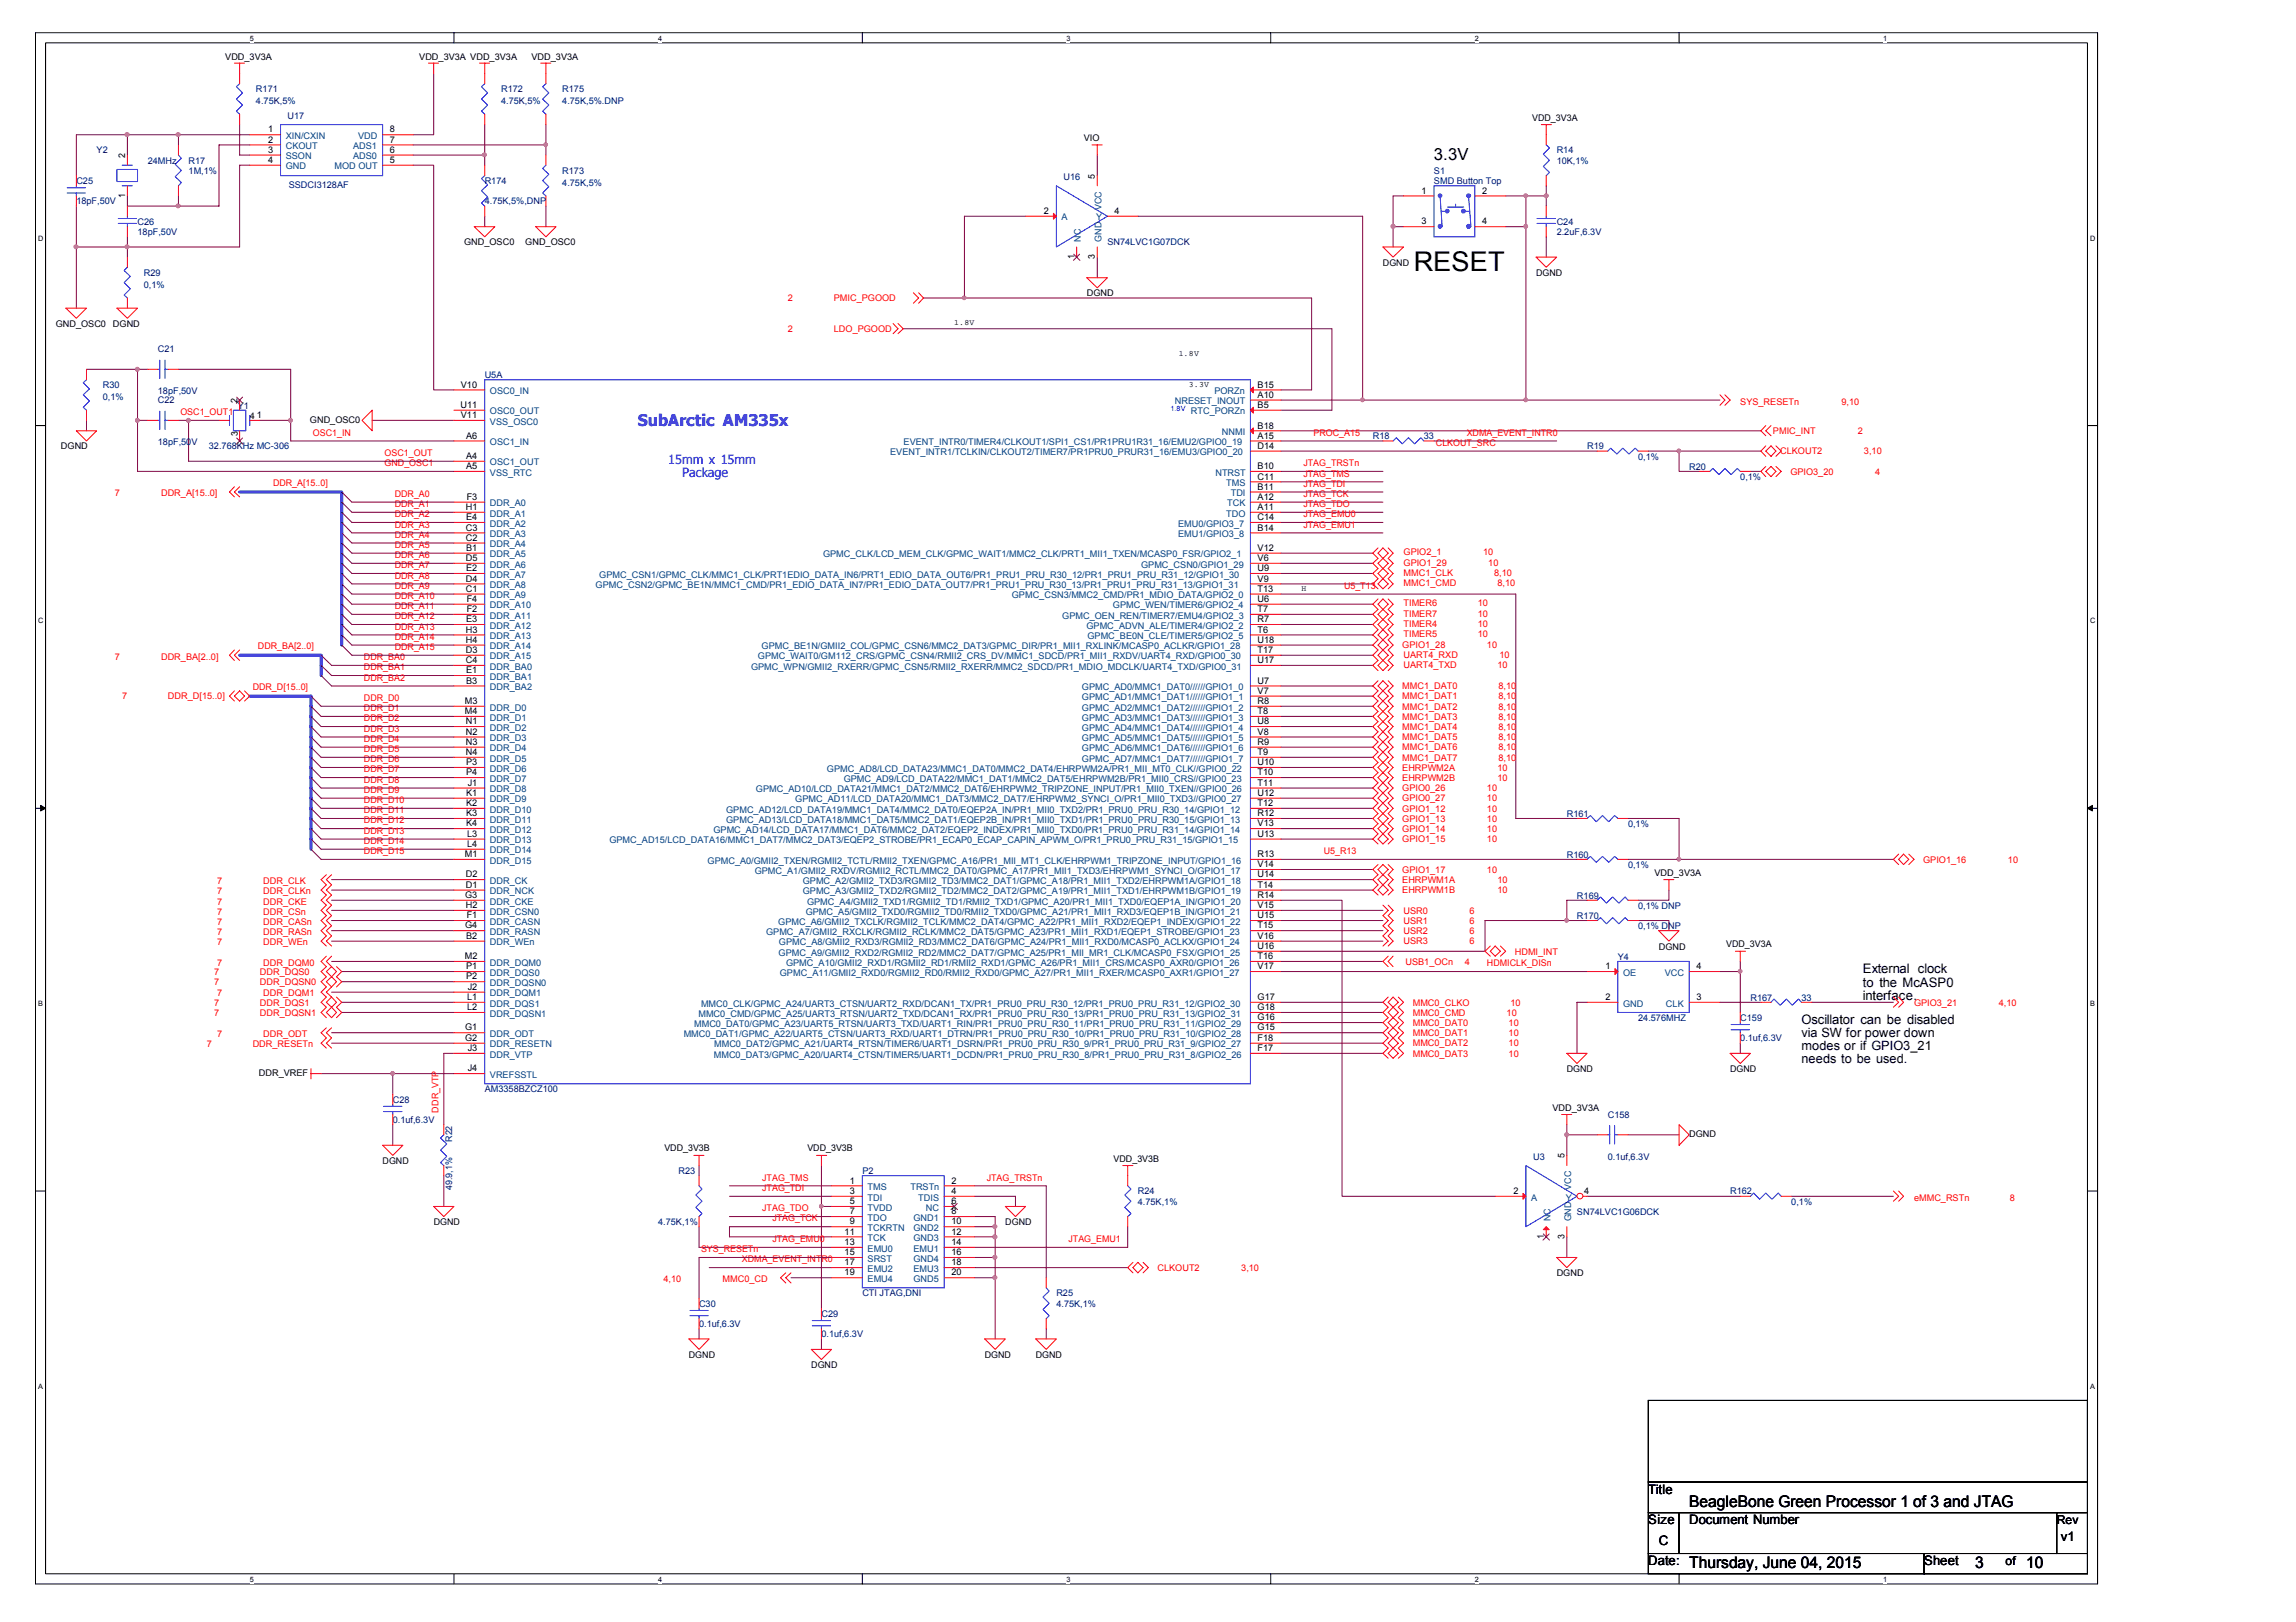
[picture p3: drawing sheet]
<svg xmlns="http://www.w3.org/2000/svg" width="297mm" height="210mm" viewBox="0 0 297 210" stroke-linecap="round" stroke-linejoin="round" font-family="sans-serif">
<defs><g id="words">
<text font-size="3.5" x="182.9" y="35.1">RESET</text>
<text font-size="2.2" x="185.5" y="20.7">3.3V</text>
<text font-size="2.1" fill="#00f" x="82.5" y="55.2">SubArctic AM335x</text>
<g font-size="2.1">
<text x="218.5" y="195">BeagleBone Green Processor 1 of 3 and JTAG</text>
<text x="218.5" y="202.9">Thursday, June 04, 2015</text>
<text x="255.5" y="202.9">3</text>
<text x="262.1" y="202.9">10</text>
</g>
<g font-size="1.7" fill="#00f">
<text x="86.5" y="60">15mm x 15mm</text>
<text x="88.2" y="61.7">Package</text>
</g>
<g font-size="1.7">
<text x="241" y="125.9">External clock</text>
<text x="241" y="127.7">to the McASP0</text>
<text x="241" y="129.4">interface.</text>
<text x="233.1" y="134.2">via SW for power down</text>
<text x="233.1" y="135.9">modes or if GPIO3_21</text>
<text x="233.1" y="137.6">needs to be used.</text>
<text x="233.1" y="132.5">Oscillator can be disabled</text>
<text x="213.2" y="193.3">Title</text>
<text x="213.2" y="197.3">Size</text>
<text x="218.5" y="197.3">Document Number</text>
<text x="213.2" y="202.6">Date:</text>
<text x="214.6" y="199.9">C</text>
<text x="248.9" y="202.6">Sheet</text>
<text x="266.6" y="199.4">v1</text>
</g>
<g font-size="1.6">
<text x="266.1" y="197.2">Rev</text>
<text x="259.5" y="202.5">of</text>
</g>
<g font-size="1.2">
<text x="29.1" y="7.7">VDD_3V3A</text>
<text x="54.2" y="7.7">VDD_3V3A VDD_3V3A</text>
<text x="68.8" y="7.7">VDD_3V3A</text>
<text x="34.7" y="17.1">1</text>
<text x="50.4" y="17.1">8</text>
<text x="198.2" y="15.6">VDD_3V3A</text>
<text x="16.2" y="20.4" transform="rotate(-90 16.2 20.4)">2</text>
<text x="34.7" y="18.5">2</text>
<text x="34.7" y="19.8">3</text>
<text x="34.7" y="21.1">4</text>
<text x="50.4" y="21.1">5</text>
<text x="50.4" y="19.8">6</text>
<text x="50.4" y="18.5">7</text>
<text x="140.2" y="18.3">VIO</text>
<text x="141.7" y="23.1" transform="rotate(-90 141.7 23.1)">5</text>
<text x="16.2" y="25.6" transform="rotate(-90 16.2 25.6)">1</text>
<text x="135.1" y="27.7">2</text>
<text x="144.2" y="27.7">4</text>
<text x="183.9" y="25.1">1</text>
<text x="183.9" y="29">3</text>
<text x="191.7" y="25.1">2</text>
<text x="191.7" y="29">4</text>
<text x="60" y="31.7">GND_OSC0</text>
<text x="68" y="31.7">GND_OSC0</text>
<text x="139" y="33.5" transform="rotate(-90 139 33.5)">1</text>
<text x="141.7" y="33.5" transform="rotate(-90 141.7 33.5)">3</text>
<text x="178.9" y="34.4">DGND</text>
<text x="198.7" y="35.7">DGND</text>
<text x="140.6" y="38.4">DGND</text>
<text x="7.2" y="42.3">GND_OSC0</text>
<text x="14.6" y="42.3">DGND</text>
<text x="30.7" y="52.2" transform="rotate(-90 30.7 52.2)">2</text>
<text x="59.6" y="52.8">U11</text>
<text x="59.6" y="50.2">V10</text>
<text x="162.7" y="51.5">A10</text>
<text x="162.7" y="50.2">B15</text>
<text x="162.7" y="52.8">B5</text>
<text x="7.9" y="58.2">DGND</text>
<text x="30.8" y="56.4" transform="rotate(-90 30.8 56.4)">3</text>
<text x="32.3" y="54.2">4</text>
<text x="33.2" y="54.1">1</text>
<text x="40.1" y="54.7">GND_OSC0</text>
<text x="59.6" y="54.1">V11</text>
<text x="60.3" y="56.8">A6</text>
<text x="60.3" y="59.4">A4</text>
<text x="162.7" y="58.1">D14</text>
<text x="162.7" y="56.8">A15</text>
<text x="162.7" y="55.5">B18</text>
<text x="60.3" y="66">H1</text>
<text x="60.3" y="60.7">A5</text>
<text x="60.4" y="64.7">F3</text>
<text x="162.7" y="63.4">B11</text>
<text x="162.7" y="62.1">C11</text>
<text x="162.7" y="64.7">A12</text>
<text x="162.7" y="66">A11</text>
<text x="162.7" y="60.7">B10</text>
<text x="60.3" y="68.7">C3</text>
<text x="60.3" y="70">C2</text>
<text x="60.3" y="67.3">E4</text>
<text x="60.3" y="71.3">B1</text>
<text x="162.7" y="71.3">V12</text>
<text x="162.7" y="67.3">C14</text>
<text x="162.7" y="68.7">B14</text>
<text x="60.3" y="72.6">D5</text>
<text x="60.3" y="75.3">D4</text>
<text x="60.3" y="76.6">C1</text>
<text x="60.3" y="73.9">E2</text>
<text x="60.4" y="77.9">F4</text>
<text x="162.7" y="75.3">V9</text>
<text x="162.7" y="73.9">U9</text>
<text x="162.7" y="76.6">T13</text>
<text x="162.7" y="72.6">V6</text>
<text x="162.7" y="77.9">U6</text>
<text x="60.3" y="81.9">H3</text>
<text x="60.3" y="83.2">H4</text>
<text x="60.3" y="80.5">E3</text>
<text x="60.4" y="79.2">F2</text>
<text x="162.7" y="83.2">U18</text>
<text x="162.7" y="81.9">T6</text>
<text x="162.7" y="80.5">R7</text>
<text x="162.7" y="79.2">T7</text>
<text x="60.3" y="85.8">C4</text>
<text x="60.3" y="84.5">D3</text>
<text x="60.3" y="87.1">E1</text>
<text x="60.3" y="88.5">B3</text>
<text x="162.7" y="85.8">U17</text>
<text x="162.7" y="84.5">T17</text>
<text x="162.7" y="88.5">U7</text>
<text x="162.7" y="89.8">V7</text>
<text x="60.1" y="91.1">M3</text>
<text x="60.1" y="92.4">M4</text>
<text x="60.3" y="93.7">N1</text>
<text x="60.3" y="95.1">N2</text>
<text x="162.7" y="91.1">R8</text>
<text x="162.7" y="92.4">T8</text>
<text x="162.7" y="93.7">U8</text>
<text x="162.7" y="95.1">V8</text>
<text x="60.3" y="96.4">N3</text>
<text x="60.3" y="97.7">N4</text>
<text x="60.3" y="99">P3</text>
<text x="60.3" y="100.3">P4</text>
<text x="60.5" y="101.7">J1</text>
<text x="162.7" y="99">U10</text>
<text x="162.7" y="101.7">T11</text>
<text x="162.7" y="100.3">T10</text>
<text x="162.7" y="96.4">R9</text>
<text x="162.7" y="97.7">T9</text>
<text x="60.3" y="103">K1</text>
<text x="60.3" y="104.3">K2</text>
<text x="60.3" y="105.6">K3</text>
<text x="60.3" y="106.9">K4</text>
<text x="162.7" y="106.9">V13</text>
<text x="162.7" y="104.3">T12</text>
<text x="162.7" y="105.6">R12</text>
<text x="162.7" y="103">U12</text>
<text x="60.1" y="110.9">M1</text>
<text x="60.3" y="113.5">D2</text>
<text x="60.4" y="108.3">L3</text>
<text x="60.4" y="109.6">L4</text>
<text x="162.7" y="110.9">R13</text>
<text x="162.7" y="108.3">U13</text>
<text x="162.7" y="112.2">V14</text>
<text x="162.7" y="113.5">U14</text>
<text x="214.1" y="113.4">VDD_3V3A</text>
<text x="60.2" y="116.2">G3</text>
<text x="60.3" y="114.9">D1</text>
<text x="60.3" y="117.5">H2</text>
<text x="60.4" y="118.8">F1</text>
<text x="162.7" y="117.5">V15</text>
<text x="162.7" y="118.8">U15</text>
<text x="162.7" y="114.9">T14</text>
<text x="162.7" y="116.2">R14</text>
<text x="60.1" y="124.1">M2</text>
<text x="60.2" y="120.1">G4</text>
<text x="60.3" y="121.5">B2</text>
<text x="60.3" y="125.4">P1</text>
<text x="162.7" y="122.8">U16</text>
<text x="162.7" y="121.5">V16</text>
<text x="162.7" y="125.4">V17</text>
<text x="162.7" y="120.1">T15</text>
<text x="162.7" y="124.1">T16</text>
<text x="207.7" y="125.4">1</text>
<text x="214.6" y="122.9">DGND</text>
<text x="219.5" y="125.4">4</text>
<text x="223.3" y="122.6">VDD_3V3A</text>
<text x="60.3" y="126.7">P2</text>
<text x="60.4" y="129.4">L1</text>
<text x="60.4" y="130.7">L2</text>
<text x="60.5" y="128.1">J2</text>
<text x="162.7" y="130.7">G18</text>
<text x="162.7" y="129.4">G17</text>
<text x="207.7" y="129.4">2</text>
<text x="219.5" y="129.4">3</text>
<text x="60.2" y="133.3">G1</text>
<text x="60.2" y="134.7">G2</text>
<text x="60.5" y="136">J3</text>
<text x="162.7" y="136">F17</text>
<text x="162.7" y="133.3">G15</text>
<text x="162.7" y="134.7">F18</text>
<text x="162.7" y="132">G16</text>
<text x="33.5" y="139.2">DDR_VREF</text>
<text x="60.5" y="138.6">J4</text>
<text x="200.8" y="143.8">VDD_3V3A</text>
<text x="202.7" y="138.7">DGND</text>
<text x="223.8" y="138.7">DGND</text>
<text x="86" y="149">VDD_3V3B</text>
<text x="104.5" y="149">VDD_3V3B</text>
<text x="202.4" y="149.9" transform="rotate(-90 202.4 149.9)">5</text>
<text x="218.5" y="147.2">DGND</text>
<text x="49.5" y="150.6">DGND</text>
<text x="110" y="153.2">1</text>
<text x="110" y="154.5">3</text>
<text x="110" y="155.8">5</text>
<text x="123.1" y="153.2">2</text>
<text x="123.1" y="154.5">4</text>
<text x="123.1" y="155.8">6</text>
<text x="144.1" y="150.4">VDD_3V3B</text>
<text x="195.8" y="154.5">2</text>
<text x="204.9" y="154.5">4</text>
<text x="56.1" y="158.5">DGND</text>
<text x="109.3" y="159.8">11</text>
<text x="109.3" y="161.1">13</text>
<text x="110" y="157.1">7</text>
<text x="110" y="158.5">9</text>
<text x="123.1" y="157.1">8</text>
<text x="123.1" y="158.5">10</text>
<text x="123.1" y="159.8">12</text>
<text x="123.1" y="161.1">14</text>
<text x="130.1" y="158.5">DGND</text>
<text x="199.7" y="160.3" transform="rotate(-90 199.7 160.3)">1</text>
<text x="202.4" y="160.3" transform="rotate(-90 202.4 160.3)">3</text>
<text x="109.3" y="162.4">15</text>
<text x="109.3" y="163.7">17</text>
<text x="109.3" y="165.1">19</text>
<text x="123.1" y="162.4">16</text>
<text x="123.1" y="163.7">18</text>
<text x="123.1" y="165.1">20</text>
<text x="201.4" y="165.1">DGND</text>
<text x="89.1" y="175.7">DGND</text>
<text x="105" y="177">DGND</text>
<text x="127.4" y="175.7">DGND</text>
<text x="134" y="175.7">DGND</text>
</g>
<g font-size="1.2" fill="#000080">
<text x="33.1" y="11.9">R171</text>
<text x="64.8" y="11.9">R172</text>
<text x="72.7" y="11.9">R175</text>
<text x="33.1" y="13.5">4.75K,5%</text>
<text x="37.2" y="15.4">U17</text>
<text x="64.8" y="13.5">4.75K,5%</text>
<text x="72.7" y="13.5">4.75K,5%.DNP</text>
<text x="9.9" y="23.8">C25</text>
<text x="12.5" y="19.9">Y2</text>
<text x="19.1" y="21.2">24MHz</text>
<text x="24.4" y="21.2">R17</text>
<text x="24.4" y="22.5">1M,1%</text>
<text x="62.7" y="23.8">R174</text>
<text x="72.7" y="22.5">R173</text>
<text x="137.6" y="23.3">U16</text>
<text x="185.5" y="22.5">S1</text>
<text x="185.5" y="23.8">SMD Button Top</text>
<text x="201.4" y="19.9">R14</text>
<text x="201.4" y="21.2">10K,1%</text>
<text x="9.9" y="26.5">18pF,50V</text>
<text x="17.8" y="29.1">C26</text>
<text x="37.4" y="24.3">SSDCI3128AF</text>
<text x="62.7" y="26.5">4.75K,5%,DNP</text>
<text x="72.7" y="24.1">4.75K,5%</text>
<text x="201.4" y="29.1">C24</text>
<text x="17.8" y="30.4">18pF,50V</text>
<text x="18.6" y="35.7">R29</text>
<text x="143.3" y="31.7">SN74LVC1G07DCK</text>
<text x="201.4" y="30.4">2.2uF,6.3V</text>
<text x="18.6" y="37.3">0,1%</text>
<text x="20.4" y="45.6">C21</text>
<text x="13.3" y="50.2">R30</text>
<text x="13.3" y="51.8">0,1%</text>
<text x="20.4" y="52.2">C22</text>
<text x="20.4" y="51">18pF,50V</text>
<text x="30.7" y="52.9">Y1</text>
<text x="62.7" y="48.9">U5A</text>
<text x="20.4" y="57.6">18pF,50V</text>
<text x="27" y="58.2">32.768KHz MC-306</text>
<text x="177.6" y="56.9">R18</text>
<text x="184.2" y="56.9">33</text>
<text x="205.3" y="58.2">R19</text>
<text x="211.9" y="59.5">0,1%</text>
<text x="218.5" y="60.8">R20</text>
<text x="225.1" y="62.1">0,1%</text>
<text x="202.7" y="105.7">R161</text>
<text x="210.6" y="107">0,1%</text>
<text x="202.7" y="111">R160</text>
<text x="210.6" y="112.3">0,1%</text>
<text x="204" y="116.3">R169</text>
<text x="204" y="118.9">R170</text>
<text x="211.9" y="117.6">0,1% DNP</text>
<text x="209.3" y="124.2">Y4</text>
<text x="211.9" y="120.2">0,1% DNP</text>
<text x="226.5" y="129.5">R167</text>
<text x="233.1" y="129.5">33</text>
<text x="211.9" y="132.1">24.576MHZ</text>
<text x="225.1" y="132.1">C159</text>
<text x="225.1" y="134.7">0.1uf,6.3V</text>
<text x="50.8" y="142.7">C28</text>
<text x="62.7" y="141.4">AM3358BZCZ100</text>
<text x="50.8" y="145.3">0.1uf,6.3V</text>
<text x="58.5" y="147.8" transform="rotate(-90 58.5 147.8)">R22</text>
<text x="208" y="144.7">C158</text>
<text x="58.5" y="154" transform="rotate(-90 58.5 154)">49.9,1%</text>
<text x="87.8" y="151.9">R23</text>
<text x="111.6" y="151.9">P2</text>
<text x="147.2" y="154.6">R24</text>
<text x="147.2" y="155.9">4.75K,1%</text>
<text x="198.3" y="150.1">U3</text>
<text x="208" y="150.1">0.1uf,6.3V</text>
<text x="223.8" y="154.6">R162</text>
<text x="231.7" y="155.9">0,1%</text>
<text x="85.1" y="158.5">4.75K,1%</text>
<text x="204" y="157.2">SN74LVC1G06DCK</text>
<text x="111.6" y="167.8">CTI JTAG,DNI</text>
<text x="136.7" y="167.8">R25</text>
<text x="90.4" y="169.1">C30</text>
<text x="90.4" y="171.7">0.1uf,6.3V</text>
<text x="106.3" y="170.4">C29</text>
<text x="106.3" y="173.1">0.1uf,6.3V</text>
<text x="136.7" y="169.1">4.75K,1%</text>
</g>
<g font-size="1.2" fill="#004080">
<text x="37" y="18">XIN/CXIN</text>
<text x="46.3" y="18">VDD</text>
<text x="37" y="19.3">CKOUT</text>
<text x="37" y="20.6">SSON</text>
<text x="37" y="21.9">GND</text>
<text x="43.3" y="21.9">MOD OUT</text>
<text x="45.7" y="20.6">ADS0</text>
<text x="45.7" y="19.3">ADS1</text>
<text x="137.3" y="28.5">A</text>
<text x="141.8" y="28.5">Y</text>
<text x="142.5" y="27.2" transform="rotate(-90 142.5 27.2)">VCC</text>
<text x="139.8" y="31.3" transform="rotate(-90 139.8 31.3)">NC</text>
<text x="142.5" y="31.3" transform="rotate(-90 142.5 31.3)">GND</text>
<text x="63.4" y="51">OSC0_IN</text>
<text x="63.4" y="53.6">OSC0_OUT</text>
<text x="152" y="52.3">NRESET_INOUT</text>
<text x="154.1" y="53.6">RTC_PORZn</text>
<text x="157.1" y="51">PORZn</text>
<text x="63.4" y="57.6">OSC1_IN</text>
<text x="63.4" y="54.9">VSS_OSC0</text>
<text x="115.2" y="58.9">EVENT_INTR1/TCLKIN/CLKOUT2/TIMER7/PR1PRU0_PRUR31_16/EMU3/GPIO0_20</text>
<text x="116.9" y="57.6">EVENT_INTR0/TIMER4/CLKOUT1/SPI1_CS1/PR1PRU1R31_16/EMU2/GPIO0_19</text>
<text x="158.1" y="56.3">NNMI</text>
<text x="63.4" y="60.2">OSC1_OUT</text>
<text x="63.4" y="65.5">DDR_A0</text>
<text x="63.4" y="61.6">VSS_RTC</text>
<text x="157.2" y="61.6">NTRST</text>
<text x="158.6" y="62.9">TMS</text>
<text x="158.8" y="65.5">TCK</text>
<text x="159.2" y="64.2">TDI</text>
<text x="63.4" y="66.8">DDR_A1</text>
<text x="63.4" y="68.2">DDR_A2</text>
<text x="63.4" y="69.5">DDR_A3</text>
<text x="63.4" y="70.8">DDR_A4</text>
<text x="152.4" y="68.2">EMU0/GPIO3_7</text>
<text x="152.4" y="69.5">EMU1/GPIO3_8</text>
<text x="158.6" y="66.8">TDO</text>
<text x="63.4" y="72.1">DDR_A5</text>
<text x="63.4" y="73.4">DDR_A6</text>
<text x="63.4" y="74.8">DDR_A7</text>
<text x="63.4" y="76.1">DDR_A8</text>
<text x="63.4" y="77.4">DDR_A9</text>
<text x="77.1" y="76.1">GPMC_CSN2/GPMC_BE1N/MMC1_CMD/PR1_EDIO_DATA_IN7/PR1_EDIO_DATA_OUT7/PR1_PRU1_PRU_R30_13/PR1_PRU1_PRU_R31_13/GPIO1_31</text>
<text x="77.5" y="74.8">GPMC_CSN1/GPMC_CLK/MMC1_CLK/PRT1EDIO_DATA_IN6/PRT1_EDIO_DATA_OUT6/PR1_PRU1_PRU_R30_12/PR1_PRU1_PRU_R31_12/GPIO1_30</text>
<text x="106.5" y="72.1">GPMC_CLK/LCD_MEM_CLK/GPMC_WAIT1/MMC2_CLK/PRT1_MII1_TXEN/MCASP0_FSR/GPIO2_1</text>
<text x="130.9" y="77.4">GPMC_CSN3/MMC2_CMD/PR1_MDIO_DATA/GPIO2_0</text>
<text x="147.6" y="73.4">GPMC_CSN0/GPIO1_29</text>
<text x="63.4" y="78.7">DDR_A10</text>
<text x="63.4" y="80.1">DDR_A11</text>
<text x="63.4" y="81.4">DDR_A12</text>
<text x="63.4" y="82.7">DDR_A13</text>
<text x="137.4" y="80.1">GPMC_OEN_REN/TIMER7/EMU4/GPIO2_3</text>
<text x="140.6" y="81.4">GPMC_ADVN_ALE/TIMER4/GPIO2_2</text>
<text x="140.7" y="82.7">GPMC_BE0N_CLE/TIMER5/GPIO2_5</text>
<text x="144" y="78.7">GPMC_WEN/TIMER6/GPIO2_4</text>
<text x="63.4" y="84">DDR_A14</text>
<text x="63.4" y="86.7">DDR_BA0</text>
<text x="63.4" y="88">DDR_BA1</text>
<text x="63.4" y="89.3">DDR_BA2</text>
<text x="63.4" y="85.3">DDR_A15</text>
<text x="97.2" y="86.7">GPMC_WPN/GMII2_RXERR/GPMC_CSN5/RMII2_RXERR/MMC2_SDCD/PR1_MDIO_MDCLK/UART4_TXD/GPIO0_31</text>
<text x="98.1" y="85.3">GPMC_WAIT0/GM112_CRS/GPMC_CSN4/RMII2_CRS_DV/MMC1_SDCD/PR1_MII1_RXDV/UART4_RXD/GPIO0_30</text>
<text x="98.5" y="84">GPMC_BE1N/GMII2_COL/GPMC_CSN6/MMC2_DAT3/GPMC_DIR/PR1_MII1_RXLINK/MCASP0_ACLKR/GPIO1_28</text>
<text x="140" y="89.3">GPMC_AD0/MMC1_DAT0//////GPIO1_0</text>
<text x="63.4" y="91.9">DDR_D0</text>
<text x="63.4" y="93.3">DDR_D1</text>
<text x="63.4" y="94.6">DDR_D2</text>
<text x="63.4" y="95.9">DDR_D3</text>
<text x="140" y="90.6">GPMC_AD1/MMC1_DAT1//////GPIO1_1</text>
<text x="140" y="91.9">GPMC_AD2/MMC1_DAT2//////GPIO1_2</text>
<text x="140" y="93.3">GPMC_AD3/MMC1_DAT3//////GPIO1_3</text>
<text x="140" y="94.6">GPMC_AD4/MMC1_DAT4//////GPIO1_4</text>
<text x="140" y="95.9">GPMC_AD5/MMC1_DAT5//////GPIO1_5</text>
<text x="63.4" y="97.2">DDR_D4</text>
<text x="63.4" y="98.6">DDR_D5</text>
<text x="63.4" y="99.9">DDR_D6</text>
<text x="63.4" y="101.2">DDR_D7</text>
<text x="107" y="99.9">GPMC_AD8/LCD_DATA23/MMC1_DAT0/MMC2_DAT4/EHRPWM2A/PR1_MII_MT0_CLK//GPIO0_22</text>
<text x="109.1" y="101.2">GPMC_AD9/LCD_DATA22/MMC1_DAT1/MMC2_DAT5/EHRPWM2B/PR1_MII0_CRS//GPIO0_23</text>
<text x="140" y="97.2">GPMC_AD6/MMC1_DAT6//////GPIO1_6</text>
<text x="140" y="98.6">GPMC_AD7/MMC1_DAT7//////GPIO1_7</text>
<text x="63.4" y="102.5">DDR_D8</text>
<text x="63.4" y="103.8">DDR_D9</text>
<text x="63.4" y="105.2">DDR_D10</text>
<text x="63.4" y="106.5">DDR_D11</text>
<text x="63.4" y="107.8">DDR_D12</text>
<text x="92.3" y="107.8">GPMC_AD14/LCD_DATA17/MMC1_DAT6/MMC2_DAT2/EQEP2_INDEX/PR1_MII0_TXD0/PR1_PRU0_PRU_R31_14/GPIO1_14</text>
<text x="94" y="105.2">GPMC_AD12/LCD_DATA19/MMC1_DAT4/MMC2_DAT0/EQEP2A_IN/PR1_MII0_TXD2/PR1_PRU0_PRU_R30_14/GPIO1_12</text>
<text x="94" y="106.5">GPMC_AD13/LCD_DATA18/MMC1_DAT5/MMC2_DAT1/EQEP2B_IN/PR1_MII0_TXD1/PR1_PRU0_PRU_R30_15/GPIO1_13</text>
<text x="97.8" y="102.5">GPMC_AD10/LCD_DATA21/MMC1_DAT2/MMC2_DAT6/EHRPWM2_TRIPZONE_INPUT/PR1_MII0_TXEN//GPIO0_26</text>
<text x="102.9" y="103.8">GPMC_AD11/LCD_DATA20/MMC1_DAT3/MMC2_DAT7/EHRPWM2_SYNCI_O/PR1_MII0_TXD3//GPIO0_27</text>
<text x="63.4" y="109.1">DDR_D13</text>
<text x="63.4" y="110.4">DDR_D14</text>
<text x="63.4" y="111.8">DDR_D15</text>
<text x="78.8" y="109.1">GPMC_AD15/LCD_DATA16/MMC1_DAT7/MMC2_DAT3/EQEP2_STROBE/PR1_ECAP0_ECAP_CAPIN_APWM_O/PR1_PRU0_PRU_R31_15/GPIO1_15</text>
<text x="91.5" y="111.8">GPMC_A0/GMII2_TXEN/RGMII2_TCTL/RMII2_TXEN/GPMC_A16/PR1_MII_MT1_CLK/EHRPWM1_TRIPZONE_INPUT/GPIO1_16</text>
<text x="97.6" y="113.1">GPMC_A1/GMII2_RXDV/RGMII2_RCTL/MMC2_DAT0/GPMC_A17/PR1_MII1_TXD3/EHRPWM1_SYNCI_O/GPIO1_17</text>
<text x="63.4" y="114.4">DDR_CK</text>
<text x="63.4" y="115.7">DDR_NCK</text>
<text x="63.4" y="118.4">DDR_CSN0</text>
<text x="63.4" y="119.7">DDR_CASN</text>
<text x="63.4" y="117.1">DDR_CKE</text>
<text x="100.7" y="119.7">GPMC_A6/GMII2_TXCLK/RGMII2_TCLK/MMC2_DAT4/GPMC_A22/PR1_MII1_RXD2/EQEP1_INDEX/GPIO1_22</text>
<text x="103.9" y="114.4">GPMC_A2/GMII2_TXD3/RGMII2_TD3/MMC2_DAT1/GPMC_A18/PR1_MII1_TXD2/EHRPWM1A/GPIO1_18</text>
<text x="103.9" y="115.7">GPMC_A3/GMII2_TXD2/RGMII2_TD2/MMC2_DAT2/GPMC_A19/PR1_MII1_TXD1/EHRPWM1B/GPIO1_19</text>
<text x="104.2" y="118.4">GPMC_A5/GMII2_TXD0/RGMII2_TD0/RMII2_TXD0/GPMC_A21/PR1_MII1_RXD3/EQEP1B_IN/GPIO1_21</text>
<text x="104.4" y="117.1">GPMC_A4/GMII2_TXD1/RGMII2_TD1/RMII2_TXD1/GPMC_A20/PR1_MII1_TXD0/EQEP1A_IN/GPIO1_20</text>
<text x="63.4" y="121">DDR_RASN</text>
<text x="63.4" y="122.3">DDR_WEn</text>
<text x="63.4" y="125">DDR_DQM0</text>
<text x="99.1" y="121">GPMC_A7/GMII2_RXCLK/RGMII2_RCLK/MMC2_DAT5/GPMC_A23/PR1_MII1_RXD1/EQEP1_STROBE/GPIO1_23</text>
<text x="100.7" y="123.7">GPMC_A9/GMII2_RXD2/RGMII2_RD2/MMC2_DAT7/GPMC_A25/PR1_MII_MR1_CLK/MCASP0_FSX/GPIO1_25</text>
<text x="100.8" y="122.3">GPMC_A8/GMII2_RXD3/RGMII2_RD3/MMC2_DAT6/GPMC_A24/PR1_MII1_RXD0/MCASP0_ACLKX/GPIO1_24</text>
<text x="101.7" y="125">GPMC_A10/GMII2_RXD1/RGMII2_RD1/RMII2_RXD1/GPMC_A26/PR1_MII1_CRS/MCASP0_AXR0/GPIO1_26</text>
<text x="63.4" y="126.3">DDR_DQS0</text>
<text x="63.4" y="127.6">DDR_DQSN0</text>
<text x="63.4" y="128.9">DDR_DQM1</text>
<text x="63.4" y="130.3">DDR_DQS1</text>
<text x="63.4" y="131.6">DDR_DQSN1</text>
<text x="90.4" y="131.6">MMC0_CMD/GPMC_A25/UART3_RTSN/UART2_TXD/DCAN1_RX/PR1_PRU0_PRU_R30_13/PR1_PRU0_PRU_R31_13/GPIO2_31</text>
<text x="90.7" y="130.3">MMC0_CLK/GPMC_A24/UART3_CTSN/UART2_RXD/DCAN1_TX/PR1_PRU0_PRU_R30_12/PR1_PRU0_PRU_R31_12/GPIO2_30</text>
<text x="100.9" y="126.3">GPMC_A11/GMII2_RXD0/RGMII2_RD0/RMII2_RXD0/GPMC_A27/PR1_MII1_RXER/MCASP0_AXR1/GPIO1_27</text>
<text x="210" y="126.3">OE</text>
<text x="210" y="130.3">GND</text>
<text x="215.4" y="126.3">VCC</text>
<text x="215.5" y="130.3">CLK</text>
<text x="63.4" y="134.2">DDR_ODT</text>
<text x="63.4" y="135.6">DDR_RESETN</text>
<text x="63.4" y="136.9">DDR_VTP</text>
<text x="88.4" y="134.2">MMC0_DAT1/GPMC_A22/UART5_CTSN/UART3_RXD/UART1_DTRN/PR1_PRU0_PRU_R30_10/PR1_PRU0_PRU_R31_10/GPIO2_28</text>
<text x="89.8" y="132.9">MMC0_DAT0/GPMC_A23/UART5_RTSN/UART3_TXD/UART1_RIN/PR1_PRU0_PRU_R30_11/PR1_PRU0_PRU_R31_11/GPIO2_29</text>
<text x="92.3" y="136.9">MMC0_DAT3/GPMC_A20/UART4_CTSN/TIMER5/UART1_DCDN/PR1_PRU0_PRU_R30_8/PR1_PRU0_PRU_R31_8/GPIO2_26</text>
<text x="92.4" y="135.6">MMC0_DAT2/GPMC_A21/UART4_RTSN/TIMER6/UART1_DSRN/PR1_PRU0_PRU_R30_9/PR1_PRU0_PRU_R31_9/GPIO2_27</text>
<text x="63.4" y="139.5">VREFSSTL</text>
<text x="112.2" y="154">TMS</text>
<text x="112.2" y="155.4">TDI</text>
<text x="117.8" y="154">TRSTn</text>
<text x="118.8" y="155.4">TDIS</text>
<text x="198.1" y="155.4">A</text>
<text x="202.6" y="155.4">Y</text>
<text x="203.3" y="154" transform="rotate(-90 203.3 154)">VCC</text>
<text x="112.2" y="156.7">TVDD</text>
<text x="112.2" y="158">TDO</text>
<text x="112.2" y="159.3">TCKRTN</text>
<text x="112.2" y="160.6">TCK</text>
<text x="112.2" y="162">EMU0</text>
<text x="118.2" y="158">GND1</text>
<text x="118.2" y="159.3">GND2</text>
<text x="118.2" y="160.6">GND3</text>
<text x="118.2" y="162">EMU1</text>
<text x="119.8" y="156.7">NC</text>
<text x="200.6" y="158.1" transform="rotate(-90 200.6 158.1)">NC</text>
<text x="203.3" y="158.1" transform="rotate(-90 203.3 158.1)">GND</text>
<text x="112.2" y="163.3">SRST</text>
<text x="112.2" y="164.6">EMU2</text>
<text x="112.2" y="165.9">EMU4</text>
<text x="118.2" y="163.3">GND4</text>
<text x="118.2" y="164.6">EMU3</text>
<text x="118.2" y="165.9">GND5</text>
</g>
<g font-size="1.2" fill="#f00">
<text x="101.9" y="39">2</text>
<text x="107.9" y="39">PMIC_PGOOD</text>
<text x="101.9" y="43">2</text>
<text x="107.9" y="43">LDO_PGOOD</text>
<text x="23.3" y="53.7">OSC1_OUT1</text>
<text x="225.1" y="52.4">SYS_RESETn</text>
<text x="238.2" y="52.4">9,10</text>
<text x="40.5" y="56.4">OSC1_IN</text>
<text x="49.8" y="59">OSC1_OUT</text>
<text x="169.9" y="56.4">PROC_A15</text>
<text x="185.8" y="57.7">CLKOUT_SRC</text>
<text x="189.8" y="56.4">XDMA_EVENT_INTR0</text>
<text x="229.4" y="56.2">PMIC_INT</text>
<text x="230.3" y="58.8">CLKOUT2</text>
<text x="240.3" y="56.2">2</text>
<text x="241.1" y="58.8">3,10</text>
<text x="14.9" y="64.2">7</text>
<text x="20.8" y="64.2">DDR_A[15..0]</text>
<text x="35.3" y="62.9">DDR_A[15..0]</text>
<text x="49.8" y="60.3">GND_OSC1</text>
<text x="51.1" y="65.6">DDR_A1</text>
<text x="51.1" y="64.3">DDR_A0</text>
<text x="168.6" y="60.3">JTAG_TRSTn</text>
<text x="168.6" y="61.7">JTAG_TMS</text>
<text x="168.6" y="64.3">JTAG_TCK</text>
<text x="168.6" y="63">JTAG_TDI</text>
<text x="168.6" y="65.6">JTAG_TDO</text>
<text x="231.6" y="61.5">GPIO3_20</text>
<text x="242.6" y="61.5">4</text>
<text x="51.1" y="66.9">DDR_A2</text>
<text x="51.1" y="70.9">DDR_A5</text>
<text x="51.1" y="69.6">DDR_A4</text>
<text x="51.1" y="68.3">DDR_A3</text>
<text x="168.6" y="66.9">JTAG_EMU0</text>
<text x="168.6" y="68.3">JTAG_EMU1</text>
<text x="181.6" y="71.9">GPIO2_1</text>
<text x="191.9" y="71.9">10</text>
<text x="51.1" y="73.5">DDR_A7</text>
<text x="51.1" y="72.2">DDR_A6</text>
<text x="51.1" y="77.5">DDR_A10</text>
<text x="51.1" y="76.2">DDR_A9</text>
<text x="51.1" y="74.9">DDR_A8</text>
<text x="173.9" y="76.2">U5_T13</text>
<text x="181.6" y="74.5">MMC1_CLK</text>
<text x="181.6" y="75.9">MMC1_CMD</text>
<text x="181.6" y="73.2">GPIO1_29</text>
<text x="192.5" y="73.2">10</text>
<text x="193.3" y="74.5">8,10</text>
<text x="193.7" y="75.9">8,10</text>
<text x="33.4" y="84">DDR_BA[2..0]</text>
<text x="51.1" y="81.5">DDR_A13</text>
<text x="51.1" y="80.1">DDR_A12</text>
<text x="51.1" y="78.8">DDR_A11</text>
<text x="51.1" y="82.8">DDR_A14</text>
<text x="181.4" y="83.9">GPIO1_28</text>
<text x="181.6" y="79.8">TIMER7</text>
<text x="181.6" y="78.5">TIMER6</text>
<text x="181.6" y="82.5">TIMER5</text>
<text x="181.6" y="81.2">TIMER4</text>
<text x="191.2" y="79.8">10</text>
<text x="191.2" y="78.5">10</text>
<text x="191.2" y="82.5">10</text>
<text x="191.2" y="81.2">10</text>
<text x="192.4" y="83.9">10</text>
<text x="14.9" y="85.4">7</text>
<text x="20.8" y="85.4">DDR_BA[2..0]</text>
<text x="32.7" y="89.3">DDR_D[15..0]</text>
<text x="47.1" y="86.7">DDR_BA1</text>
<text x="47.1" y="85.4">DDR_BA0</text>
<text x="47.1" y="88.1">DDR_BA2</text>
<text x="51.1" y="84.1">DDR_A15</text>
<text x="181.4" y="89.2">MMC1_DAT0</text>
<text x="181.6" y="85.1">UART4_RXD</text>
<text x="181.6" y="86.4">UART4_TXD</text>
<text x="193.7" y="86.4">10</text>
<text x="193.9" y="89.2">8,10</text>
<text x="194" y="85.1">10</text>
<text x="15.8" y="90.5">7</text>
<text x="21.7" y="90.5">DDR_D[15..0]</text>
<text x="47.1" y="92">DDR_D1</text>
<text x="47.1" y="94.7">DDR_D3</text>
<text x="47.1" y="93.3">DDR_D2</text>
<text x="47.1" y="90.7">DDR_D0</text>
<text x="181.4" y="94.5">MMC1_DAT4</text>
<text x="181.4" y="95.8">MMC1_DAT5</text>
<text x="181.4" y="90.5">MMC1_DAT1</text>
<text x="181.4" y="91.8">MMC1_DAT2</text>
<text x="181.4" y="93.2">MMC1_DAT3</text>
<text x="193.9" y="94.5">8,10</text>
<text x="193.9" y="95.8">8,10</text>
<text x="193.9" y="90.5">8,10</text>
<text x="193.9" y="91.8">8,10</text>
<text x="193.9" y="93.2">8,10</text>
<text x="47.1" y="101.3">DDR_D8</text>
<text x="47.1" y="98.6">DDR_D6</text>
<text x="47.1" y="96">DDR_D4</text>
<text x="47.1" y="99.9">DDR_D7</text>
<text x="47.1" y="97.3">DDR_D5</text>
<text x="181.4" y="97.1">MMC1_DAT6</text>
<text x="181.4" y="98.4">MMC1_DAT7</text>
<text x="181.4" y="99.8">EHRPWM2A</text>
<text x="181.4" y="101.1">EHRPWM2B</text>
<text x="193.7" y="99.8">10</text>
<text x="193.7" y="101.1">10</text>
<text x="193.9" y="97.1">8,10</text>
<text x="193.9" y="98.4">8,10</text>
<text x="47.1" y="102.6">DDR_D9</text>
<text x="47.1" y="105.2">DDR_D11</text>
<text x="47.1" y="106.6">DDR_D12</text>
<text x="47.1" y="107.9">DDR_D13</text>
<text x="47.1" y="103.9">DDR_D10</text>
<text x="181.4" y="102.4">GPIO0_26</text>
<text x="181.4" y="103.7">GPIO0_27</text>
<text x="181.4" y="105">GPIO1_12</text>
<text x="181.4" y="106.4">GPIO1_13</text>
<text x="181.4" y="107.7">GPIO1_14</text>
<text x="192.4" y="102.4">10</text>
<text x="192.4" y="103.7">10</text>
<text x="192.4" y="105">10</text>
<text x="192.4" y="106.4">10</text>
<text x="192.4" y="107.7">10</text>
<text x="47.1" y="109.2">DDR_D14</text>
<text x="47.1" y="110.5">DDR_D15</text>
<text x="171.3" y="110.5">U5_R13</text>
<text x="181.4" y="113">GPIO1_17</text>
<text x="181.4" y="109">GPIO1_15</text>
<text x="192.4" y="113">10</text>
<text x="192.4" y="109">10</text>
<text x="248.8" y="111.6">GPIO1_16</text>
<text x="259.8" y="111.6">10</text>
<text x="28.1" y="114.4">7</text>
<text x="28.1" y="119.7">7</text>
<text x="28.1" y="115.7">7</text>
<text x="28.1" y="117.1">7</text>
<text x="28.1" y="118.4">7</text>
<text x="34.1" y="114.4">DDR_CLK</text>
<text x="34.1" y="119.7">DDR_CASn</text>
<text x="34.1" y="115.7">DDR_CLKn</text>
<text x="34.1" y="117.1">DDR_CKE</text>
<text x="34.1" y="118.4">DDR_CSn</text>
<text x="181.4" y="114.3">EHRPWM1A</text>
<text x="181.4" y="115.6">EHRPWM1B</text>
<text x="181.6" y="119.6">USR1</text>
<text x="181.6" y="118.2">USR0</text>
<text x="190.1" y="119.6">6</text>
<text x="190.1" y="118.2">6</text>
<text x="193.7" y="114.3">10</text>
<text x="193.7" y="115.6">10</text>
<text x="28.1" y="122.3">7</text>
<text x="28.1" y="121">7</text>
<text x="28.1" y="125">7</text>
<text x="34.1" y="122.3">DDR_WEn</text>
<text x="34.1" y="121">DDR_RASn</text>
<text x="34.1" y="125">DDR_DQM0</text>
<text x="181.6" y="122.2">USR3</text>
<text x="181.6" y="120.9">USR2</text>
<text x="181.8" y="124.8">USB1_OCn</text>
<text x="189.5" y="124.8">4</text>
<text x="190.1" y="122.2">6</text>
<text x="190.1" y="120.9">6</text>
<text x="192.4" y="125.1">HDMICLK_DISn</text>
<text x="196" y="123.5">HDMI_INT</text>
<text x="27.7" y="130.1">7</text>
<text x="27.7" y="126.2">7</text>
<text x="27.7" y="131.4">7</text>
<text x="27.7" y="127.5">7</text>
<text x="28.1" y="128.9">7</text>
<text x="33.6" y="130.1">DDR_DQS1</text>
<text x="33.6" y="126.2">DDR_DQS0</text>
<text x="33.6" y="131.4">DDR_DQSN1</text>
<text x="33.6" y="127.5">DDR_DQSN0</text>
<text x="34.1" y="128.9">DDR_DQM1</text>
<text x="182.8" y="130.1">MMC0_CLKO</text>
<text x="182.8" y="131.4">MMC0_CMD</text>
<text x="194.9" y="131.4">10</text>
<text x="195.4" y="130.1">10</text>
<text x="247.6" y="130.1">GPIO3_21</text>
<text x="258.6" y="130.1">4,10</text>
<text x="26.8" y="135.6">7</text>
<text x="28.1" y="134.2">7</text>
<text x="32.7" y="135.6">DDR_RESETn</text>
<text x="34.1" y="134.2">DDR_ODT</text>
<text x="182.8" y="134.1">MMC0_DAT1</text>
<text x="182.8" y="132.8">MMC0_DAT0</text>
<text x="182.8" y="136.7">MMC0_DAT3</text>
<text x="182.8" y="135.4">MMC0_DAT2</text>
<text x="195.2" y="134.1">10</text>
<text x="195.2" y="132.8">10</text>
<text x="195.2" y="136.7">10</text>
<text x="195.2" y="135.4">10</text>
<text x="56.7" y="144" transform="rotate(-90 56.7 144)">DDR_VTP</text>
<text x="98.6" y="152.8">JTAG_TMS</text>
<text x="98.6" y="154.1">JTAG_TDI</text>
<text x="127.6" y="152.8">JTAG_TRSTn</text>
<text x="247.6" y="155.4">eMMC_RSTn</text>
<text x="260" y="155.4">8</text>
<text x="98.6" y="156.8">JTAG_TDO</text>
<text x="99.9" y="158.1">JTAG_TCK</text>
<text x="99.9" y="160.7">JTAG_EMU0</text>
<text x="138.2" y="160.7">JTAG_EMU1</text>
<text x="85.8" y="165.9">4,10</text>
<text x="90.7" y="162.1">SYS_RESETn</text>
<text x="93.5" y="165.9">MMC0_CD</text>
<text x="96" y="163.4">XDMA_EVENT_INTR0</text>
<text x="149.7" y="164.5">CLKOUT2</text>
<text x="160.6" y="164.5">3,10</text>
</g>
<g font-size="1.1">
<text x="123.5" y="42.1">1.8V</text>
<text x="152.5" y="46.1">1.8V</text>
<text x="153.8" y="50.1">3.3V</text>
<text x="168.4" y="76.5">H</text>
</g>
<g font-size=".9">
<text x="32.3" y="5.2">5</text>
<text x="85.1" y="5.2">4</text>
<text x="138" y="5.2">3</text>
<text x="190.8" y="5.2">2</text>
<text x="243.6" y="5.2">1</text>
<text x="4.9" y="31.2">D</text>
<text x="270.4" y="31.2">D</text>
<text x="4.9" y="80.7">C</text>
<text x="270.4" y="80.7">C</text>
<text x="4.9" y="130.2">B</text>
<text x="270.4" y="130.2">B</text>
<text x="4.9" y="179.7">A</text>
<text x="270.4" y="179.7">A</text>
<text x="32.3" y="204.7">5</text>
<text x="85.1" y="204.7">4</text>
<text x="138" y="204.7">3</text>
<text x="190.8" y="204.7">2</text>
<text x="243.6" y="204.7">1</text>
</g>
<text font-size=".9" fill="#00f" x="151.4" y="53.1">1.8V</text>
</g></defs>
<path d="M4.6 4.2h266.8v200.8h-266.8zM5.9 5.5h264.2v198.2h-264.2z" fill="none" stroke="#000" stroke-width=".13"/>
<g fill="#fff">
<path d="M32.3 4.4h.5v1.1h-.5z"/>
<path d="M32.3 203.8h.5v1.1h-.5z"/>
</g>
<path d="M58.7 4.2v1.3M58.7 203.7v1.3" fill="none" stroke="#000" stroke-width=".13"/>
<g fill="#fff">
<path d="M85.1 4.4h.6v1.1h-.6z"/>
<path d="M85.1 203.8h.6v1.1h-.6z"/>
</g>
<path d="M111.6 4.2v1.3M111.6 203.7v1.3" fill="none" stroke="#000" stroke-width=".13"/>
<g fill="#fff">
<path d="M138 4.4h.5v1.1h-.5z"/>
<path d="M138 203.8h.5v1.1h-.5z"/>
</g>
<path d="M164.4 4.2v1.3M164.4 203.7v1.3" fill="none" stroke="#000" stroke-width=".13"/>
<g fill="#fff">
<path d="M190.8 4.4h.5v1.1h-.5z"/>
<path d="M190.8 203.8h.5v1.1h-.5z"/>
</g>
<path d="M217.2 4.2v1.3M217.2 203.7v1.3" fill="none" stroke="#000" stroke-width=".13"/>
<g fill="#fff">
<path d="M243.6 4.4h.6v1.1h-.6z"/>
<path d="M243.6 203.8h.6v1.1h-.6z"/>
<path d="M4.9 30.3h.7v1.1h-.7z"/>
<path d="M270.4 30.3h.7v1.1h-.7z"/>
<path d="M4.9 79.8h.7v1.1h-.7z"/>
<path d="M270.4 79.8h.7v1.1h-.7z"/>
</g>
<path d="M4.6 55.1h1.3M270.1 55.1h1.3" fill="none" stroke="#000" stroke-width=".13"/>
<g fill="#fff">
<path d="M4.9 129.4h.7v1h-.7z"/>
<path d="M270.4 129.4h.6v1h-.6z"/>
</g>
<path d="M4.6 104.6h1.3M270.1 104.6h1.3" fill="none" stroke="#000" stroke-width=".13"/>
<path d="M5.3 104.2l.6 .4-.6 .3zM270.1 104.6l.6-.4v.7z" fill="#000" stroke="#000" stroke-width=".13"/>
<g fill="#fff">
<path d="M4.9 178.9h.7v1.1h-.7z"/>
<path d="M270.4 178.9h.6v1.1h-.6z"/>
</g>
<path d="M4.6 154.1h1.3M270.1 154.1h1.3M213.2 181.2h56.9v10.6h-56.9zM213.2 191.8h56.9v3.9h-56.9zM213.2 195.7h4v5.3h-4zM217.2 195.7h48.9v5.3h-48.9zM266.1 195.7h4v5.3h-4zM213.2 201h35.7v2.7h-35.7zM248.9 201h21.2v2.7h-21.2z" fill="none" stroke="#000" stroke-width=".13"/>
<g fill="none" stroke="#800040" stroke-width=".13">
<path d="M16.5 17.4v2.7M23.1 17.4v1.4M31 16.1v4h1.3M32.3 17.4h-22.4v5.3M32.3 18.8h-4v7.9h-11.8v-1.3M53.4 18.8h17.2M56.1 9.5v7.9h-2.7M62.7 16.1v4h-9.3M70.6 16.1v4M9.9 26.7v13.2M16.5 30.6v2.7M23.1 25.4v1.3"/>
<path d="M32.3 21.4h-1.3v10.6h-21.1M53.4 21.4h2.7v29.1h2.6M62.7 20.1v1.3M62.7 28v1.3M70.6 26.7v2.6M124.8 38.6h44.9v11.9h-4M132.7 28h-7.9v10.6h-5.3M142 20.1v2.6M142 33.3v2.6M147.2 28h29.1v23.8M180.2 29.3h1.4M181.6 25.4h-1.4v6.6"/>
<path d="M194.8 25.4h2.6v3.9M194.8 29.3h2.6M197.4 25.4h2.6v1.3M197.4 29.3v22.5M200 24v1.4M200 30.6v2.7M11.2 47.8h7.9M11.2 54.4v1.4M17.8 54.4h1.3M17.8 47.8v13.2h40.9M23.1 54.4h5.2M23.1 47.8h14.5v9.3h21.1"/>
<path d="M24.4 54.4v5.3h34.3M33.6 54.4h4M48.1 54.4h10.6M116.9 42.5h55.4v10.6h-6.6M165.7 57.1h13.2M165.7 51.8h56.8M165.7 55.8h62.1M165.7 58.4h40.9M185.5 57.1h15.9M213.2 58.4h4v2.6h2.7M217.2 58.4h10.6M44.2 75.6l1.3 1.3h13.2"/>
<path d="M44.2 76.9l1.3 1.3h13.2M44.2 78.2l1.3 1.3h13.2M44.2 79.5l1.3 1.3h13.2M44.2 63.7l1.3 1.3h13.2M44.2 65l1.3 1.3h13.2M44.2 67.6l1.3 1.4h13.2M44.2 66.3l1.3 1.3h13.2M44.2 69l1.3 1.3h13.2M44.2 70.3l1.3 1.3h13.2M44.2 72.9l1.3 1.3h13.2M44.2 71.6l1.3 1.3h13.2M44.2 74.2l1.3 1.4h13.2"/>
<path d="M165.7 61h13.2M165.7 62.4h13.2M165.7 65h13.2M165.7 63.7h13.2M165.7 66.3h13.2M165.7 67.6h13.2M165.7 69h13.2M165.7 71.6h11.9M165.7 72.9h11.9M165.7 74.2h11.9M165.7 75.6h11.9M165.7 79.5h11.9"/>
<path d="M165.7 78.2h11.9M165.7 76.9h30.4v29h7.9M226.5 61h1.3M40.2 96.7l1.3 1.3h17.2M40.2 95.4l1.3 1.3h17.2M40.2 94l1.3 1.4h17.2M40.2 92.7l1.3 1.3h17.2M40.2 91.4l1.3 1.3h17.2M40.2 90.1l1.3 1.3h17.2M40.2 98l1.3 1.3h17.2M40.2 99.3l1.3 1.3h17.2M41.5 86.1l1.4 1.3h15.8"/>
<path d="M41.5 84.8l1.4 1.3h15.8M41.5 87.4l1.4 1.4h15.8M44.2 80.8l1.3 1.4h13.2M44.2 82.2l1.3 1.3h13.2M44.2 83.5l1.3 1.3h13.2M165.7 96.7h11.9M165.7 98h11.9M165.7 94h11.9M165.7 95.4h11.9M165.7 83.5h11.9M165.7 84.8h11.9M165.7 86.1h11.9"/>
<path d="M165.7 80.8h11.9M165.7 82.2h11.9M165.7 99.3h11.9M165.7 88.8h11.9M165.7 90.1h11.9M165.7 91.4h11.9M165.7 92.7h11.9M40.2 102l1.3 1.3h17.2M40.2 103.3l1.3 1.3h17.2M40.2 105.9l1.3 1.3h17.2M40.2 104.6l1.3 1.3h17.2M40.2 107.2l1.3 1.4h17.2"/>
<path d="M40.2 108.6l1.3 1.3h17.2M40.2 109.9l1.3 1.3h17.2M40.2 100.6l1.3 1.4h17.2M42.9 117.8h15.8M42.9 119.1h15.8M42.9 115.2h15.8M42.9 113.8h15.8M42.9 116.5h15.8M165.7 116.5h7.9v38.3h19.8M165.7 117.8h13.2M165.7 119.1h13.2M165.7 115.2h11.9"/>
<path d="M165.7 113.8h11.9M165.7 111.2h38.3M165.7 112.5h11.9M165.7 102h11.9M165.7 100.6h11.9M165.7 108.6h11.9M165.7 107.2h11.9M165.7 105.9h11.9M165.7 104.6h11.9M165.7 103.3h11.9M205.3 119.1h-13.2v4h-26.4M205.3 116.5h-2.6v2.6"/>
<path d="M210.6 111.2h34.4M210.6 105.9h6.6v5.3M211.9 119.1h4v1.3M215.9 115.2v1.3h-4M41.5 138.9h17.2M42.9 124.4h15.8M42.9 135h15.8M42.9 133.6h15.8M42.9 120.4h15.8M42.9 121.8h15.8M42.9 128.4h15.8M44.2 129.7h14.5"/>
<path d="M44.2 131h14.5M44.2 125.7h14.5M44.2 127h14.5M50.8 138.9v2.7M58.7 136.3h-1.3v9.2M165.7 124.4h13.2M165.7 136.3h13.2M165.7 135h13.2M165.7 129.7h13.2M165.7 131h13.2M165.7 132.3h13.2M165.7 133.6h13.2"/>
<path d="M165.7 120.4h13.2M165.7 121.8h13.2M165.7 125.7h39.6M205.3 129.7h-1.3v6.6M222.5 129.7h5.3M222.5 125.7h2.6M225.1 124.4v6.6M225.1 135v1.3M234.4 129.7h10.6M50.8 145.5v2.7M57.4 152.1v4M90.4 150.8v1.3"/>
<path d="M90.4 158.7v2.7h17.2M94.4 157.4h13.2M94.4 153.5h13.2M94.4 154.8h13.2M106.3 150.8v18.5M106.3 156.1h1.3M107.6 158.7h-13.2v1.4h13.2M126.1 158.7h2.6v1.4M126.1 157.4h2.6v1.3M126.1 153.5h9.3v11.9M126.1 154.8h5.3v1.3M145.9 158.7v2.7h-19.8"/>
<path d="M202.7 145.5v4M202.7 146.9h3.9M205.3 154.8h19.8M210.6 146.9h6.6M231.7 154.8h13.3M90.4 172v1.3M91.8 164h15.8M102.3 165.4h5.3M106.3 173.3v1.3M107.6 162.7h-17.2v5.3M126.1 165.4h2.6M126.1 164h19.8"/>
<path d="M126.1 160.1h2.6M126.1 162.7h2.6M128.7 160.1v13.2M135.4 172v1.3M202.7 160.1v2.6"/>
</g>
<g fill="#f0f" stroke="#f0f" stroke-width=".13">
<path d="M17.6 54.2l.2-.1 .2 .2-.1 .3-.1 .1-.2-.1z" fill-rule="evenodd"/>
<path d="M50.6 138.7h.3l.1 .2-.1 .2h-.1h-.2z" fill-rule="evenodd"/>
<path d="M17.6 47.6l.2-.1 .2 .2-.1 .3h-.1h-.2z" fill-rule="evenodd"/>
<path d="M37.4 54.2l.2-.1 .2 .2-.1 .3-.1 .1-.2-.1z" fill-rule="evenodd"/>
<path d="M24.2 54.2l.2-.1 .2 .2-.1 .3-.1 .1-.2-.1z" fill-rule="evenodd"/>
<path d="M106.1 155.9h.3l.1 .2-.1 .2h-.2h-.1z" fill-rule="evenodd"/>
<path d="M197.2 29.1l.2-.1 .2 .2-.1 .3h-.1h-.2z" fill-rule="evenodd"/>
<path d="M197.2 25.2h.3l.1 .1-.1 .2-.1 .1-.2-.1z" fill-rule="evenodd"/>
<path d="M217 58.2h.4v.1v.2l-.2 .1-.2-.1z" fill-rule="evenodd"/>
<path d="M217 111h.4v.2v.1l-.2 .1-.2-.1z" fill-rule="evenodd"/>
<path d="M224.9 125.5h.4l.1 .2-.1 .2h-.2h-.2z" fill-rule="evenodd"/>
<path d="M202.5 146.7l.2-.1 .2 .1-.1 .3-.1 .1-.2-.1z" fill-rule="evenodd"/>
<path d="M197.2 51.6h.3l.1 .1-.1 .2-.1 .1-.2-.1z" fill-rule="evenodd"/>
<path d="M124.6 38.4h.3l.1 .1-.1 .2-.2 .1-.1-.1z" fill-rule="evenodd"/>
<path d="M176.1 51.6h.3l.1 .1-.1 .2-.2 .1-.1-.1z" fill-rule="evenodd"/>
<path d="M202.5 118.9h.3l.1 .2-.1 .2h-.1h-.2z" fill-rule="evenodd"/>
<path d="M70.4 18.6h.4v.1v.2l-.2 .1-.2-.1z" fill-rule="evenodd"/>
<circle cx="128.7" cy="160.1" r=".26"/>
<circle cx="128.7" cy="158.7" r=".25"/>
<circle cx="128.7" cy="165.3" r=".25"/>
<circle cx="128.7" cy="162.7" r=".25"/>
<circle cx="180.2" cy="29.3" r=".26"/>
<circle cx="200" cy="25.3" r=".25"/>
<circle cx="23" cy="26.6" r=".25"/>
<circle cx="16.4" cy="17.4" r=".25"/>
<circle cx="9.8" cy="31.9" r=".25"/>
<circle cx="16.4" cy="31.9" r=".25"/>
<circle cx="23" cy="17.4" r=".25"/>
<circle cx="62.7" cy="20" r=".25"/>
</g>
<path d="M31 63.7h13.2v19.8M31 84.8h10.5v2.6M32.3 90.1h7.9v19.8" fill="none" stroke="#00f" stroke-width=".38"/>
<g fill="none" stroke="#f00" stroke-width=".13">
<path d="M30.3 8.2h1.3M31 8.2v1.3M55.4 8.2h1.3M56.1 8.2v1.3M62 8.2h1.3M62.7 8.2v1.3M69.9 8.2h1.4M70.6 8.2v1.3M141.3 18.8h1.3M142 18.8v1.3M199.4 16.1h1.3M200 16.1v1.3"/>
<path d="M8.5 39.9h2.7l-1.3 1.3zM9.9 22.7v1.3M9.9 25.4v1.3M15.1 39.9h2.7l-1.3 1.3zM61.4 29.3h2.6l-1.3 1.3zM69.3 29.3h2.6l-1.3 1.3zM118.2 37.9l.6 .7-.6 .6M118.8 37.9l.7 .7-.7 .6M140.6 35.9h2.7l-1.3 1.4zM178.9 32h2.7l-1.4 1.3zM198.7 33.3h2.7l-1.4 1.3zM9.9 55.8h2.6l-1.3 1.3z"/>
<path d="M11.2 47.8v1.3M11.2 53.1v1.3M48.1 53.1v2.7l-1.3-1.4zM115.5 41.9l.7 .6-.7 .7M116.2 41.9l.7 .6-.7 .7M222.5 51.1l.7 .7-.7 .7M223.2 51.1l.6 .7-.6 .7M228.4 55.1l-.6 .7 .6 .6M228.4 57.7l-.6 .7 .6 .7M229.1 55.1l-.7 .7 .7 .6M229.1 57.7l.7 .7-.7 .7-.7-.7zM229.8 57.7l.6 .7-.6 .7"/>
<path d="M30.3 63l-.6 .7 .6 .6M31 63l-.7 .7 .7 .6M178.3 77.5l-.7 .7 .7 .7-.7 .6 .7 .7-.7 .6 .7 .7-.7 .7 .7 .6-.7 .7 .7 .6-.7 .7 .7 .7-.7 .6 .7 .7M178.3 70.9l-.7 .7 .7 .7-.7 .6 .7 .7-.7 .6 .7 .7-.7 .7 .7 .6M178.9 70.9l.7 .7-.7 .7-.6-.7zM178.9 73.6l-.6 .6 .6 .7M178.9 73.6l.7 .6-.7 .7M178.9 74.9l.7 .7-.7 .6-.6-.6zM178.9 78.9l-.6 .6 .6 .7M178.9 78.9l.7 .6-.7 .7M178.9 77.5l.7 .7-.7 .7-.6-.7zM178.9 72.3l-.6 .6 .6 .7"/>
<path d="M178.9 72.3l.7 .6-.7 .7M179.6 77.5l.6 .7-.6 .7 .6 .6-.6 .7 .6 .6-.6 .7 .6 .7-.6 .6 .6 .7-.6 .6 .6 .7-.6 .7 .6 .6-.6 .7M179.6 70.9l.6 .7-.6 .7 .6 .6-.6 .7 .6 .6-.6 .7 .6 .7-.6 .6M228.4 60.4l-.6 .6 .6 .7M228.4 61l.7-.6 .7 .6-.7 .7zM229.8 60.4l.6 .6-.6 .7M30.3 89.4l-.6 .7 .6 .6M30.3 90.1l.7-.7 .6 .7-.6 .6zM30.3 84.1l-.6 .7 .6 .7M31 84.1l-.7 .7 .7 .7M31.6 89.4l.7 .7-.7 .6M178.3 88.1l-.7 .7 .7 .6-.7 .7 .7 .6-.7 .7 .7 .7-.7 .6 .7 .7-.7 .6 .7 .7-.7 .7 .7 .6-.7 .7 .7 .6-.7 .7 .7 .7-.7 .6 .7 .7-.7 .6 .7 .7-.7 .7 .7 .6-.7 .7 .7 .6-.7 .7 .7 .7-.7 .6 .7 .7-.7 .6 .7 .7-.7 .7 .7 .6"/>
<path d="M178.3 86.1l.6-.6 .7 .6-.7 .7zM178.9 96l-.6 .7 .6 .6M178.9 96l.7 .7-.7 .6M178.9 97.3l-.6 .7 .6 .7M178.9 97.3l.7 .7-.7 .7M178.9 93.4l-.6 .6 .6 .7M178.9 93.4l.7 .6-.7 .7M178.9 94.7l-.6 .7 .6 .6M178.9 94.7l.7 .7-.7 .6M178.9 82.8l-.6 .7 .6 .6M178.9 82.8l.7 .7-.7 .6M178.9 84.1l-.6 .7 .6 .7"/>
<path d="M178.9 84.1l.7 .7-.7 .7M178.9 81.5l-.6 .7 .6 .6M178.9 81.5l.7 .7-.7 .6M178.9 80.2l-.6 .6 .6 .7M178.9 80.2l.7 .6-.7 .7M178.9 98.7l-.6 .6 .6 .7M178.9 98.7l.7 .6-.7 .7M178.9 100l-.6 .6 .6 .7M178.9 100l.7 .6-.7 .7M178.9 88.1l.7 .7-.7 .6-.6-.6zM178.9 89.4l-.6 .7 .6 .6M178.9 89.4l.7 .7-.7 .6"/>
<path d="M178.9 90.7l-.6 .7 .6 .7M178.9 90.7l.7 .7-.7 .7M178.9 92.1l-.6 .6 .6 .7M178.9 92.1l.7 .6-.7 .7M179.6 88.1l.6 .7-.6 .6 .6 .7-.6 .6 .6 .7-.6 .7 .6 .6-.6 .7 .6 .6-.6 .7 .6 .7-.6 .6 .6 .7-.6 .6 .6 .7-.6 .7 .6 .6-.6 .7 .6 .6-.6 .7 .6 .7-.6 .6 .6 .7-.6 .6 .6 .7-.6 .7 .6 .6-.6 .7 .6 .6-.6 .7 .6 .7-.6 .6M42.2 113.2l-.7 .6 .7 .7-.7 .7 .7 .6-.7 .7 .7 .6-.7 .7 .7 .7-.7 .6 .7 .7-.7 .6 .7 .7-.7 .7 .7 .6M42.9 113.2l-.7 .6 .7 .7-.7 .7 .7 .6-.7 .7 .7 .6-.7 .7 .7 .7-.7 .6 .7 .7-.7 .6 .7 .7-.7 .7 .7 .6M178.3 111.9l-.7 .6 .7 .7-.7 .6 .7 .7-.7 .7 .7 .6M178.3 112.5l.6-.6 .7 .6-.7 .7zM178.9 117.1l.7 .7-.7 .7 .7 .6-.7 .7 .7 .6-.7 .7 .7 .7-.7 .6M178.9 113.2l-.6 .6 .6 .7M178.9 113.2l.7 .6-.7 .7"/>
<path d="M178.9 114.5l.7 .7-.7 .6-.6-.6zM178.9 101.3l-.6 .7 .6 .6M178.9 101.3l.7 .7-.7 .6M178.9 102.6l-.6 .7 .6 .6M178.9 102.6l.7 .7-.7 .6M178.9 103.9l-.6 .7 .6 .7M178.9 103.9l.7 .7-.7 .7M178.9 105.3l-.6 .6 .6 .7M178.9 105.3l.7 .6-.7 .7M178.9 106.6l-.6 .6 .6 .7M178.9 106.6l.7 .6-.7 .7M178.9 107.9l.7 .7-.7 .6-.6-.6z"/>
<path d="M179.6 117.1l.6 .7-.6 .7 .6 .6-.6 .7 .6 .6-.6 .7 .6 .7-.6 .6M179.6 111.9l.6 .6-.6 .7 .6 .6-.6 .7 .6 .7-.6 .6M215.2 113.8h1.3M215.9 113.8v1.4M245.6 110.5l-.6 .7 .6 .7M246.3 110.5l.6 .7-.6 .7-.7-.7zM246.9 110.5l.7 .7-.7 .7M40.2 138.9h1.3M40.2 138.3v1.3M42.2 133l-.7 .6 .7 .7-.7 .7 .7 .6M42.2 123.7l-.7 .7 .7 .7-.7 .6 .7 .7-.7 .6 .7 .7-.7 .7 .7 .6-.7 .7 .7 .6-.7 .7 .7 .7M42.2 131l.7-.7 .6 .7-.6 .7z"/>
<path d="M42.9 133l-.7 .6 .7 .7-.7 .7 .7 .6M42.9 129l-.7 .7 .7 .6M42.9 129l.6 .7-.6 .6M42.9 123.7l-.7 .7 .7 .7M42.9 127.7l-.7 .7 .7 .6M42.9 125.1l-.7 .6 .7 .7M42.9 125.1l.6 .6-.6 .7M42.9 126.4l-.7 .6 .7 .7M42.9 126.4l.6 .6-.6 .7M43.5 129l.7 .7-.7 .6 .7 .7-.7 .7M43.5 125.1l.7 .6-.7 .7 .7 .6-.7 .7M179.6 123.7l-.7 .7 .7 .7"/>
<path d="M179.6 129l-.7 .7 .7 .6-.7 .7 .7 .7-.7 .6 .7 .7-.7 .6 .7 .7-.7 .7 .7 .6-.7 .7 .7 .6M180.2 123.7l-.6 .7 .6 .7M180.2 129l.7 .7-.7 .6-.6-.6zM180.2 133l-.6 .6 .6 .7M180.2 133l.7 .6-.7 .7M180.2 131.7l-.6 .6 .6 .7M180.2 131.7l.7 .6-.7 .7M180.2 130.3l-.6 .7 .6 .7M180.2 130.3l.7 .7-.7 .7M180.2 135.6l.7 .7-.7 .6-.6-.6zM180.2 134.3l-.6 .7 .6 .6M180.2 134.3l.7 .7-.7 .6"/>
<path d="M180.9 129l.7 .7-.7 .6 .7 .7-.7 .7 .7 .6-.7 .7 .7 .6-.7 .7 .7 .7-.7 .6 .7 .7-.7 .6M192.8 122.4l-.7 .7 .7 .6M193.4 122.4l.7 .7-.7 .6-.6-.6zM194.1 122.4l.7 .7-.7 .6M202.7 136.3h2.6l-1.3 1.3zM214.6 120.4h2.6l-1.3 1.4zM223.8 136.3h2.7l-1.4 1.3zM224.5 123.1h1.3M225.1 123.1v1.3M245 129l.6 .7-.6 .6M245.6 129l.7 .7-.7 .6M49.5 148.2h2.6l-1.3 1.3z"/>
<path d="M56.1 156.1h2.6l-1.3 1.3zM89.8 149.5h1.3M90.4 149.5v1.3M105.6 149.5h1.3M106.3 149.5v1.3M107.6 153.5h4M107.6 154.8h4M107.6 156.1h4M107.6 157.4h4M107.6 158.7h4M122.1 153.5h4M122.1 154.8h4"/>
<path d="M122.1 156.1h1.4M122.1 157.4h4M122.1 158.7h4M130.1 156.1h2.6l-1.3 1.3zM145.3 150.8h1.3M145.9 150.8v1.3M193.4 154.8h4M202 144.2h1.3M202.7 144.2v1.3M217.2 145.5l1.3 1.4-1.3 1.3zM245 154.1l.6 .7-.6 .6M245.6 154.1l.7 .7-.7 .6"/>
<path d="M89.1 173.3h2.7l-1.4 1.3zM101.7 164.7l-.7 .7 .7 .6M102.3 164.7l-.6 .7 .6 .6M105 174.6h2.6l-1.3 1.3zM107.6 160.1h4M107.6 161.4h4M107.6 162.7h4M107.6 164h4M107.6 165.4h4M122.1 160.1h4M122.1 161.4h4M122.1 162.7h4"/>
<path d="M122.1 164h4M122.1 165.4h4M127.4 173.3h2.7l-1.4 1.3zM134 173.3h2.7l-1.3 1.3zM146.6 163.4l-.7 .6 .7 .7M147.2 163.4l.7 .6-.7 .7-.6-.7zM147.9 163.4l.7 .6-.7 .7M201.4 162.7h2.6l-1.3 1.3z"/>
</g>
<path d="M8.7 25h2.4M8.7 24.3h2.4M9.9 24v.3M9.9 25v.4M11.2 49.1l-.4 .4 .8 .8-.8 .8 .8 .8-.8 .8 .4 .4M111.6 152.1h10.5v14.6h-10.5zM197.4 150.8l6.6 4-6.6 3.9z" fill="none" stroke="#00f" stroke-width=".13"/>
<path d="M123.1 155.7l.8 .8M123.8 155.7l-.8 .8" fill="none" stroke="#804000" stroke-width=".13"/>
<path d="M197 154.4l.4 .4-.4 .4z" fill="#f00" stroke="#f00" stroke-width=".13"/>
<circle cx="204.4" cy="154.8" r=".37" fill="#fff" stroke="#f00" stroke-width=".13"/>
<g fill="none" stroke="#f00" stroke-width=".13">
<path d="M23.1 18.8v1.3M31 9.5v1.3M31 14.8v1.3M32.3 17.4h4M32.3 18.8h4M49.5 17.4h3.9M49.5 18.8h3.9M62.7 9.5v1.3M62.7 14.8v1.3M70.6 9.5v1.3M70.6 14.8v1.3M200 17.4v1.4"/>
<path d="M16.5 20.1v1.3M16.5 24v1.4M16.5 26.7v1.3M16.5 29.3v1.3M16.5 33.3v1.3M16.5 38.6v1.3M23.1 24v1.4M32.3 20.1h4M32.3 21.4h4M49.5 20.1h3.9M49.5 21.4h3.9M62.7 21.4v1.3"/>
<path d="M62.7 26.7v1.3M70.6 20.1v1.3M70.6 25.4v1.3M132.7 28h4M139.3 32v1.3M142 22.7v1.3M142 32v1.3M143.3 28h3.9M181.6 25.4h3.9M181.6 29.3h3.9M190.8 25.4h4M190.8 29.3h4"/>
<path d="M200 22.7v1.3M200 26.7v1.3M200 29.3v1.3M19.1 54.4h1.3M19.1 47.8h1.3M21.7 54.4h1.4M21.7 47.8h1.4M28.3 54.4h1.4M31 51.8v1.3M31 55.8v1.3M32.3 54.4h1.3M58.7 57.1h4"/>
<path d="M58.7 59.7h4M58.7 50.5h4M58.7 53.1h4M58.7 54.4h4M161.8 57.1h3.9M161.8 50.5h3.9M161.8 53.1h3.9M161.8 51.8h3.9M161.8 55.8h3.9M161.8 58.4h3.9M178.9 57.1h1.3M184.2 57.1h1.3"/>
<path d="M206.6 58.4h1.4M211.9 58.4h1.3M58.7 71.6h4M58.7 72.9h4M58.7 74.2h4M58.7 75.6h4M58.7 78.2h4M58.7 79.5h4M58.7 76.9h4M58.7 61h4M58.7 65h4M58.7 66.3h4"/>
<path d="M58.7 67.6h4M58.7 69h4M58.7 70.3h4M161.8 71.6h3.9M161.8 72.9h3.9M161.8 74.2h3.9M161.8 75.6h3.9M161.8 78.2h3.9M161.8 79.5h3.9M161.8 76.9h3.9M161.8 62.4h3.9M161.8 61h3.9"/>
<path d="M161.8 65h3.9M161.8 63.7h3.9M161.8 66.3h3.9M161.8 67.6h3.9M161.8 69h3.9M219.9 61h1.3M225.1 61h1.4M58.7 80.8h4M58.7 82.2h4M58.7 83.5h4M58.7 84.8h4M58.7 88.8h4"/>
<path d="M58.7 91.4h4M58.7 92.7h4M58.7 94h4M58.7 95.4h4M58.7 96.7h4M58.7 98h4M58.7 99.3h4M58.7 86.1h4M58.7 87.4h4M161.8 80.8h3.9M161.8 82.2h3.9M161.8 83.5h3.9"/>
<path d="M161.8 84.8h3.9M161.8 88.8h3.9M161.8 90.1h3.9M161.8 91.4h3.9M161.8 92.7h3.9M161.8 94h3.9M161.8 95.4h3.9M161.8 96.7h3.9M161.8 98h3.9M161.8 99.3h3.9M161.8 86.1h3.9M58.7 100.6h4"/>
<path d="M58.7 102h4M58.7 103.3h4M58.7 104.6h4M58.7 105.9h4M58.7 107.2h4M58.7 108.6h4M58.7 111.2h4M58.7 113.8h4M58.7 115.2h4M58.7 116.5h4M58.7 117.8h4M58.7 119.1h4"/>
<path d="M58.7 109.9h4M161.8 100.6h3.9M161.8 102h3.9M161.8 103.3h3.9M161.8 104.6h3.9M161.8 105.9h3.9M161.8 107.2h3.9M161.8 108.6h3.9M161.8 111.2h3.9M161.8 112.5h3.9M161.8 113.8h3.9M161.8 115.2h3.9"/>
<path d="M161.8 116.5h3.9M161.8 117.8h3.9M161.8 119.1h3.9M204 105.9h1.3M204 111.2h1.3M205.3 116.5h1.3M205.3 119.1h1.3M209.3 105.9h1.3M209.3 111.2h1.3M210.6 116.5h1.3M210.6 119.1h1.3M58.7 129.7h4"/>
<path d="M58.7 120.4h4M58.7 121.8h4M58.7 124.4h4M58.7 125.7h4M58.7 131h4M58.7 133.6h4M58.7 135h4M58.7 136.3h4M58.7 127h4M58.7 128.4h4M58.7 138.9h4M161.8 129.7h3.9"/>
<path d="M161.8 120.4h3.9M161.8 121.8h3.9M161.8 123.1h3.9M161.8 124.4h3.9M161.8 125.7h3.9M161.8 131h3.9M161.8 132.3h3.9M161.8 133.6h3.9M161.8 135h3.9M161.8 136.3h3.9M205.3 129.7h4M205.3 125.7h4"/>
<path d="M218.5 129.7h4M218.5 125.7h4M225.1 131v1.3M225.1 133.6v1.4M227.8 129.7h1.3M233.1 129.7h1.3M50.8 141.6v1.3M50.8 144.2v1.3M57.4 145.5v1.4M57.4 150.8v1.3M90.4 152.1v1.4M90.4 157.4v1.3"/>
<path d="M145.9 152.1v1.4M145.9 157.4v1.3M200 158.7v1.4M202.7 149.5v1.3M202.7 158.7v1.4M204.8 154.8h.5M206.6 146.9h1.4M209.3 146.9h1.3M225.1 154.8h1.4M230.4 154.8h1.3M90.4 168v1.3M90.4 170.6v1.4"/>
<path d="M106.3 169.3v1.3M106.3 172v1.3M135.4 165.4v1.3M135.4 170.6v1.4"/>
</g>
<g fill="#f00" stroke="#f00" stroke-width=".13">
<path d="M200 158.7l.4 .4h-.7z"/>
<path d="M161.8 50.5l.4-.4v.7z"/>
<path d="M161.8 55.8l.4-.4v.7z"/>
<path d="M161.8 53.1l.4-.4v.8z"/>
<path d="M136.3 27.6l.4 .4-.4 .4z"/>
<path d="M208.9 125.3l.4 .4-.4 .4z"/>
</g>
<path d="M138.9 32.9l.8 .8M139.7 32.9l-.8 .8M30.6 56.7l.8 .8M30.6 51.4l.8 .8M31.4 56.7l-.8 .8M31.4 51.4l-.8 .8M199.7 159.7l.8 .8M200.4 159.7l-.8 .8" fill="none" stroke="#804000" stroke-width=".13"/>
<g fill="none" stroke="#00f" stroke-width=".13">
<path d="M31 10.8l-.4 .4 .8 .8-.8 .8 .8 .8-.8 .8 .4 .4M36.3 16.1h13.2v6.6h-13.2zM62.7 10.8l-.4 .4 .8 .8-.8 .8 .8 .8-.8 .8 .4 .4M70.6 10.8l-.4 .4 .8 .8-.8 .8 .8 .8-.8 .8 .4 .4M200 18.8l.5 .3-.8 .8 .8 .8-.8 .8 .8 .8-.5 .4M15.1 21.9h2.7v1.6h-2.7zM15.3 28.9h2.4M15.3 28.3h2.4M15.8 24h1.3M15.8 21.4h1.3M16.5 34.6l-.4 .4 .8 .8-.8 .8 .8 .8-.8 .8 .4 .4M16.5 28v.3"/>
<path d="M16.5 28.9v.4M23.1 20.1l.4 .4-.8 .8 .8 .8-.8 .8 .8 .7-.4 .4M62.7 22.7l-.4 .4 .8 .8-.8 .8 .8 .8-.8 .8 .4 .4M70.6 21.4l-.4 .4 .8 .8-.8 .8 .8 .8-.8 .8 .4 .4M136.7 24l6.6 4-6.6 4zM185.5 24h5.3v6.6h-5.3zM186.3 25.6l.3 3.7M186.5 27.3h.6M187.3 26.8h2.1M188.3 26.4v.4M189.5 27.3h.6M190 25.6l.3 3.7"/>
<path d="M198.9 28.9h2.3M198.9 28.3h2.3M200 28v.3M200 28.9v.4M20.4 54.4h.3M20.4 47.8h.3M20.7 46.6v2.4M20.7 53.2v2.4M21.4 54.4h.3M21.4 46.6v2.4M21.4 53.2v2.4M21.4 47.8h.3"/>
<path d="M29.7 53.8v1.3M30.2 53.1h1.6v2.7h-1.6zM32.3 53.8v1.3M62.7 49.1h99.1v91.1h-99.1zM180.2 57.1l.5-.5 .7 .8 .8-.8 .8 .8 .8-.8 .4 .5M208 58.4l.4-.4 .8 .8 .7-.8 .8 .8 .9-.8 .3 .4M221.2 61l.4-.4 .8 .8 .8-.8 .8 .8 .8-.8 .3 .4M205.3 111.2l.5-.4 .7 .8 .8-.8 .8 .8 .8-.8 .4 .4M205.3 105.9l.5-.4 .7 .8 .8-.8 .8 .8 .8-.8 .4 .4M206.6 116.5l.5-.4 .7 .8 .8-.8 .8 .8 .8-.8 .4 .4M206.6 119.1l.5-.4 .7 .8 .8-.8 .8 .8 .8-.8 .4 .4M209.3 124.4h9.2v6.6h-9.2z"/>
<path d="M224 133.3h2.3M224 132.6h2.3M225.1 132.3v.3M225.1 133.3v.3M229.1 129.7l.4-.4 .8 .8 .8-.8 .8 .8 .8-.8 .4 .4M49.6 143.8h2.4M49.6 143.2h2.4M50.8 142.9v.3M50.8 143.8v.4M57.4 146.9l-.4 .4 .8 .7-.8 .8 .8 .8-.8 .9 .4 .3M90.4 153.5l.4 .4-.8 .7 .8 .8-.8 .9 .8 .8-.4 .3M145.9 153.5l.4 .4-.8 .7 .8 .8-.8 .9 .8 .8-.4 .3"/>
<path d="M208 146.9h.3M208.3 145.7v2.3M208.9 146.9h.4M208.9 145.7v2.3M226.5 154.8l.4-.4 .7 .8 .8-.8 .8 .8 .9-.8 .3 .4M89.3 170.3h2.3M89.3 169.6h2.3M90.4 169.3v.3M90.4 170.3v.3M105.1 171.6h2.4M105.1 170.9h2.4M106.3 170.6v.3"/>
<path d="M106.3 171.6v.4M135.4 166.7l.3 .4-.8 .8 .8 .8-.8 .8 .8 .8-.3 .3"/>
</g>
<g fill="#00f" stroke="#00f" stroke-width=".13">
<path d="M186.1 25.2h.4v.1v.2l-.2 .1-.2-.1z" fill-rule="evenodd"/>
<path d="M186.1 29.1l.2-.1 .2 .2v.3h-.2h-.2z" fill-rule="evenodd"/>
<path d="M187.1 27.2h.3l.1 .1-.1 .2-.2 .1-.1-.1z" fill-rule="evenodd"/>
<circle cx="190" cy="29.3" r=".26"/>
<circle cx="190" cy="25.3" r=".25"/>
<circle cx="189.3" cy="27.3" r=".25"/>
</g>
<g fill="#f0f" stroke="#f0f" stroke-width=".13">
<path d="M17.6 54.2l.2-.1 .2 .2-.1 .3-.1 .1-.2-.1z" fill-rule="evenodd"/>
<path d="M50.6 138.7h.3l.1 .2-.1 .2h-.1h-.2z" fill-rule="evenodd"/>
<path d="M17.6 47.6l.2-.1 .2 .2-.1 .3h-.1h-.2z" fill-rule="evenodd"/>
<path d="M37.4 54.2l.2-.1 .2 .2-.1 .3-.1 .1-.2-.1z" fill-rule="evenodd"/>
<path d="M24.2 54.2l.2-.1 .2 .2-.1 .3-.1 .1-.2-.1z" fill-rule="evenodd"/>
<path d="M106.1 155.9h.3l.1 .2-.1 .2h-.2h-.1z" fill-rule="evenodd"/>
<path d="M197.2 29.1l.2-.1 .2 .2-.1 .3h-.1h-.2z" fill-rule="evenodd"/>
<path d="M197.2 25.2h.3l.1 .1-.1 .2-.1 .1-.2-.1z" fill-rule="evenodd"/>
<path d="M217 58.2h.4v.1v.2l-.2 .1-.2-.1z" fill-rule="evenodd"/>
<path d="M217 111h.4v.2v.1l-.2 .1-.2-.1z" fill-rule="evenodd"/>
<path d="M224.9 125.5h.4l.1 .2-.1 .2h-.2h-.2z" fill-rule="evenodd"/>
<path d="M202.5 146.7l.2-.1 .2 .1-.1 .3-.1 .1-.2-.1z" fill-rule="evenodd"/>
<path d="M197.2 51.6h.3l.1 .1-.1 .2-.1 .1-.2-.1z" fill-rule="evenodd"/>
<path d="M124.6 38.4h.3l.1 .1-.1 .2-.2 .1-.1-.1z" fill-rule="evenodd"/>
<path d="M176.1 51.6h.3l.1 .1-.1 .2-.2 .1-.1-.1z" fill-rule="evenodd"/>
<path d="M202.5 118.9h.3l.1 .2-.1 .2h-.1h-.2z" fill-rule="evenodd"/>
<path d="M70.4 18.6h.4v.1v.2l-.2 .1-.2-.1z" fill-rule="evenodd"/>
<circle cx="128.7" cy="160.1" r=".26"/>
<circle cx="128.7" cy="158.7" r=".25"/>
<circle cx="128.7" cy="165.3" r=".25"/>
<circle cx="128.7" cy="162.7" r=".25"/>
<circle cx="180.2" cy="29.3" r=".26"/>
<circle cx="200" cy="25.3" r=".25"/>
<circle cx="23" cy="26.6" r=".25"/>
<circle cx="16.4" cy="17.4" r=".25"/>
<circle cx="9.8" cy="31.9" r=".25"/>
<circle cx="16.4" cy="31.9" r=".25"/>
<circle cx="23" cy="17.4" r=".25"/>
<circle cx="62.7" cy="20" r=".25"/>
</g>
<use href="#words"/>
</svg>
